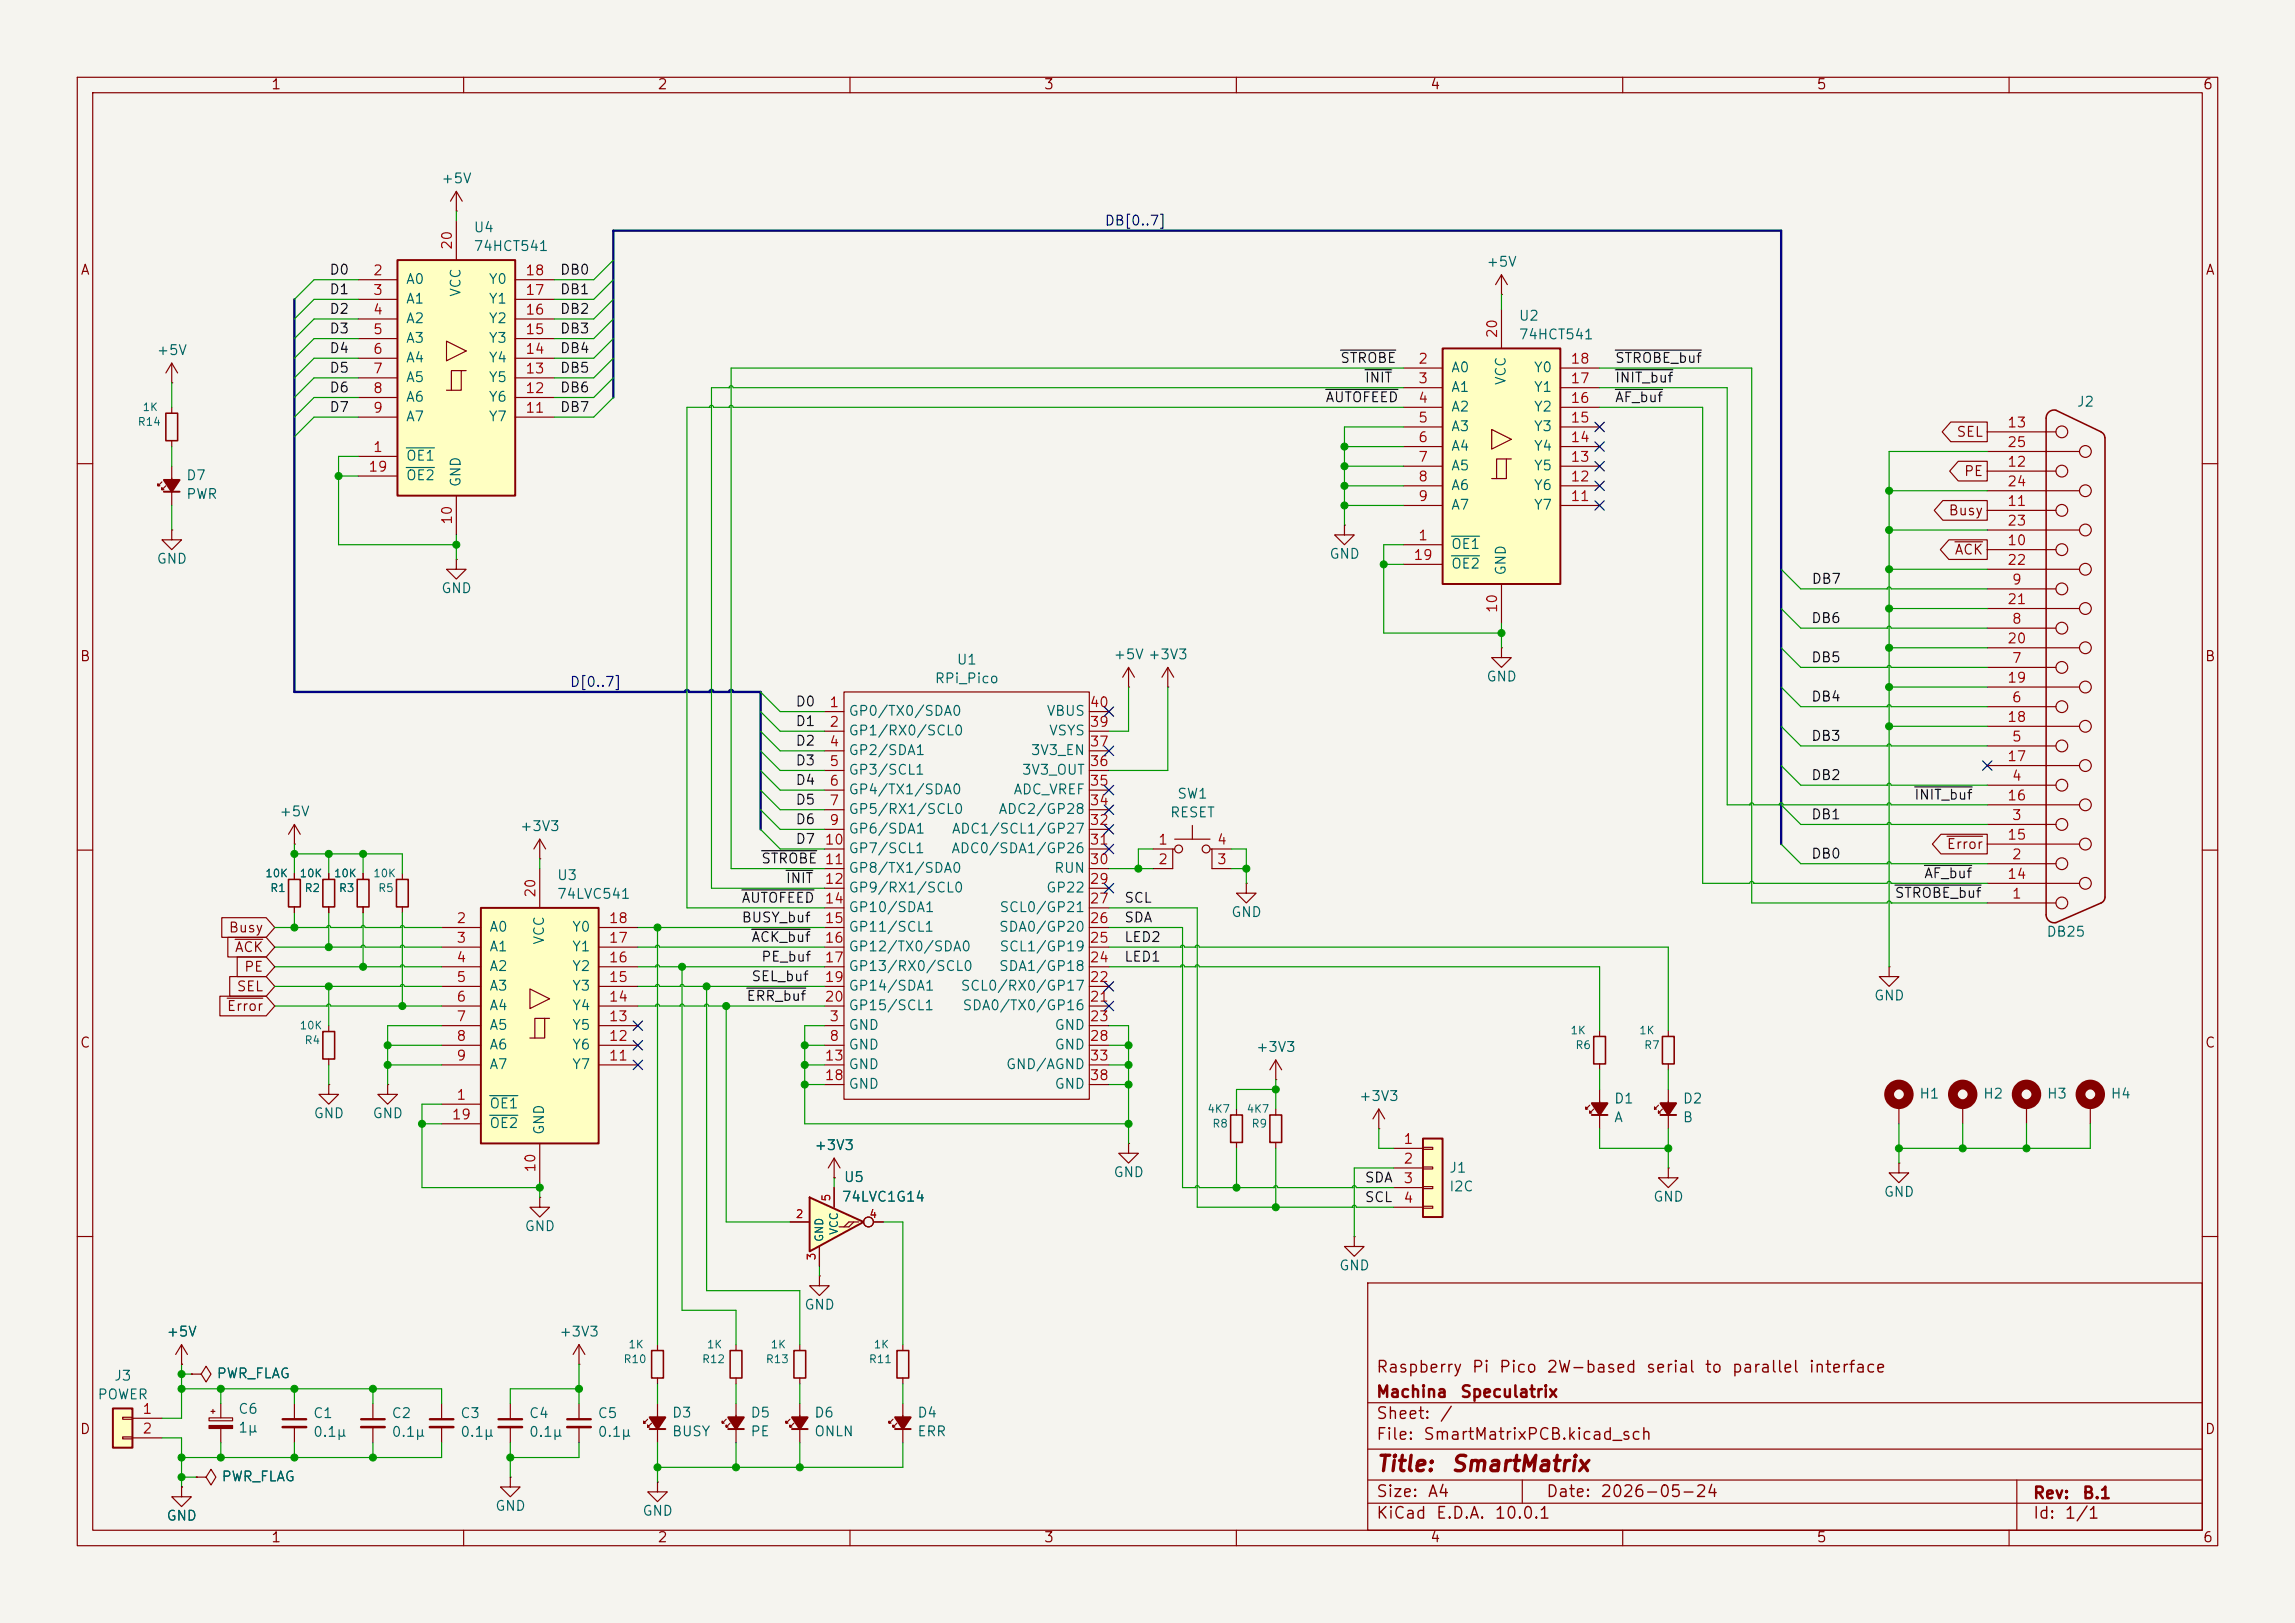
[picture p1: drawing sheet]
<svg xmlns="http://www.w3.org/2000/svg" width="297mm" height="210mm" viewBox="0 0 297 210" stroke-linecap="round" stroke-linejoin="round" font-family="sans-serif">
<defs><g id="words">
<g font-size="2" fill="#840000">
<text x="178" y="190.9">Title:</text>
<text x="187.7" y="190.9">SmartMatrix</text>
</g>
<g font-size="1.5" fill="#840000">
<text x="178" y="178">Raspberry</text>
<text x="190.4" y="178">Pi</text>
<text x="193.9" y="178">Pico</text>
<text x="200" y="178">2W-based</text>
<text x="212.9" y="178">serial</text>
<text x="220.5" y="178">to</text>
<text x="224" y="178">parallel</text>
<text x="234" y="178">interface</text>
<text x="178" y="184">Sheet:</text>
<text x="178" y="181.2">Machina</text>
<text x="186.2" y="184">/</text>
<text x="188.9" y="181.2">Speculatrix</text>
<text x="178" y="186.7">File:</text>
<text x="184.1" y="186.7">SmartMatrixPCB.kicad_sch</text>
<text x="178" y="196.9">KiCad</text>
<text x="178" y="194.1">Size:</text>
<text x="184.7" y="194.1">A4</text>
<text x="185.7" y="196.9">E.D.A.</text>
<text x="193.3" y="196.9">10.0.1</text>
<text x="200" y="194.1">Date:</text>
<text x="207" y="194.1">2026-05-24</text>
<text x="263" y="194.3">Rev:</text>
<text x="263" y="196.9">Id:</text>
<text x="267.1" y="196.9">1/1</text>
<text x="269.4" y="194.3">B.1</text>
</g>
<g font-size="1.3" fill="#840000">
<text x="35" y="11.9">1</text>
<text x="85" y="11.9">2</text>
<text x="135" y="11.9">3</text>
<text x="185" y="11.9">4</text>
<text x="235" y="11.9">5</text>
<text x="285" y="11.9">6</text>
<text x="10.3" y="35.9">A</text>
<text x="285.3" y="35.9">A</text>
<text x="253.1" y="56.8">SEL</text>
<text x="254.1" y="61.9">PE</text>
<text x="252.1" y="67">Busy</text>
<text x="252.9" y="72.1">ACK</text>
<text x="10.3" y="85.9">B</text>
<text x="285.3" y="85.9">B</text>
<text x="251.8" y="110.2">Error</text>
<text x="29.5" y="121">Busy</text>
<text x="30.3" y="123.5">ACK</text>
<text x="29.3" y="131.1">Error</text>
<text x="30.5" y="128.6">SEL</text>
<text x="31.5" y="126">PE</text>
<text x="10.3" y="135.9">C</text>
<text x="285.3" y="135.9">C</text>
<text x="10.3" y="185.9">D</text>
<text x="285.3" y="185.9">D</text>
<text x="35" y="199.9">1</text>
<text x="85" y="199.9">2</text>
<text x="135" y="199.9">3</text>
<text x="185" y="199.9">4</text>
<text x="235" y="199.9">5</text>
<text x="285" y="199.9">6</text>
</g>
<g font-size="1.3" fill="#006464">
<text x="57" y="24">+5V</text>
<text x="61.2" y="30.4">U4</text>
<text x="61.2" y="32.8">74HCT541</text>
<text x="192.3" y="34.8">+5V</text>
<text x="52.5" y="37.1">A0</text>
<text x="52.5" y="39.6">A1</text>
<text x="59.9" y="38.5" transform="rotate(-90 59.9 38.5)">VCC</text>
<text x="63.2" y="39.6">Y1</text>
<text x="63.2" y="37.1">Y0</text>
<text x="196.5" y="41.8">U2</text>
<text x="20.2" y="46.3">+5V</text>
<text x="52.5" y="42.1">A2</text>
<text x="52.5" y="44.7">A3</text>
<text x="52.5" y="47.2">A4</text>
<text x="63.2" y="47.2">Y4</text>
<text x="63.2" y="44.7">Y3</text>
<text x="63.2" y="42.1">Y2</text>
<text x="196.5" y="44.2">74HCT541</text>
<text x="52.5" y="49.8">A5</text>
<text x="52.5" y="52.3">A6</text>
<text x="63.2" y="52.3">Y6</text>
<text x="63.2" y="49.8">Y5</text>
<text x="187.7" y="48.5">A0</text>
<text x="187.7" y="51">A1</text>
<text x="187.7" y="53.6">A2</text>
<text x="195.2" y="49.9" transform="rotate(-90 195.2 49.9)">VCC</text>
<text x="198.4" y="53.6">Y2</text>
<text x="198.4" y="51">Y1</text>
<text x="198.4" y="48.5">Y0</text>
<text x="268.7" y="52.9">J2</text>
<text x="52.5" y="59.9">OE1</text>
<text x="52.5" y="54.8">A7</text>
<text x="63.2" y="54.8">Y7</text>
<text x="187.7" y="56.1">A3</text>
<text x="187.7" y="58.6">A4</text>
<text x="198.4" y="58.6">Y4</text>
<text x="198.4" y="56.1">Y3</text>
<text x="24" y="62.5">D7</text>
<text x="24" y="64.9">PWR</text>
<text x="52.5" y="62.5">OE2</text>
<text x="59.9" y="63.1" transform="rotate(-90 59.9 63.1)">GND</text>
<text x="187.7" y="61.2">A5</text>
<text x="187.7" y="63.7">A6</text>
<text x="198.4" y="63.7">Y6</text>
<text x="198.4" y="61.2">Y5</text>
<text x="187.7" y="71.3">OE1</text>
<text x="187.7" y="66.3">A7</text>
<text x="198.4" y="66.3">Y7</text>
<text x="20.2" y="73.3">GND</text>
<text x="57" y="77.1">GND</text>
<text x="172" y="72.6">GND</text>
<text x="187.7" y="73.9">OE2</text>
<text x="195.2" y="74.5" transform="rotate(-90 195.2 74.5)">GND</text>
<text x="120.9" y="88.7">RPi_Pico</text>
<text x="123.7" y="86.3">U1</text>
<text x="144" y="85.6">+5V +3V3</text>
<text x="192.3" y="88.5">GND</text>
<text x="109.7" y="92.9">GP0/TX0/SDA0</text>
<text x="109.7" y="95.5">GP1/RX0/SCL0</text>
<text x="135.4" y="92.9">VBUS</text>
<text x="135.7" y="95.5">VSYS</text>
<text x="109.7" y="98">GP2/SDA1</text>
<text x="109.7" y="100.6">GP3/SCL1</text>
<text x="132.2" y="100.6">3V3_OUT</text>
<text x="133.3" y="98">3V3_EN</text>
<text x="36.1" y="106">+5V</text>
<text x="67.2" y="107.9">+3V3</text>
<text x="109.7" y="103.1">GP4/TX1/SDA0</text>
<text x="109.7" y="105.6">GP5/RX1/SCL0</text>
<text x="129.1" y="105.6">ADC2/GP28</text>
<text x="131.1" y="103.1">ADC_VREF</text>
<text x="151.3" y="106.1">RESET</text>
<text x="152.3" y="103.7">SW1</text>
<text x="109.7" y="108.2">GP6/SDA1</text>
<text x="109.7" y="110.7">GP7/SCL1</text>
<text x="109.7" y="113.3">GP8/TX1/SDA0</text>
<text x="123" y="110.7">ADC0/SDA1/GP26</text>
<text x="123.1" y="108.2">ADC1/SCL1/GP27</text>
<text x="136.3" y="113.3">RUN</text>
<text x="72" y="114.2">U3</text>
<text x="72" y="116.6">74LVC541</text>
<text x="109.7" y="115.8">GP9/RX1/SCL0</text>
<text x="109.7" y="118.3">GP10/SDA1</text>
<text x="129.3" y="118.3">SCL0/GP21</text>
<text x="135.3" y="115.8">GP22</text>
<text x="159.3" y="119">GND</text>
<text x="63.2" y="120.9">A0</text>
<text x="63.2" y="123.4">A1</text>
<text x="63.2" y="126">A2</text>
<text x="70.7" y="122.3" transform="rotate(-90 70.7 122.3)">VCC</text>
<text x="74" y="126">Y2</text>
<text x="74" y="123.4">Y1</text>
<text x="74" y="120.9">Y0</text>
<text x="109.7" y="120.9">GP11/SCL1</text>
<text x="109.7" y="123.4">GP12/TX0/SDA0</text>
<text x="109.7" y="126">GP13/RX0/SCL0</text>
<text x="129.2" y="126">SDA1/GP18</text>
<text x="129.2" y="120.9">SDA0/GP20</text>
<text x="129.3" y="123.4">SCL1/GP19</text>
<text x="264.8" y="121.5">DB25</text>
<text x="63.2" y="128.5">A3</text>
<text x="63.2" y="131">A4</text>
<text x="74" y="131">Y4</text>
<text x="74" y="128.5">Y3</text>
<text x="109.7" y="128.5">GP14/SDA1</text>
<text x="109.7" y="131">GP15/SCL1</text>
<text x="124.2" y="128.5">SCL0/RX0/GP17</text>
<text x="124.5" y="131">SDA0/TX0/GP16</text>
<text x="242.4" y="129.8">GND</text>
<text x="63.2" y="133.6">A5</text>
<text x="63.2" y="136.1">A6</text>
<text x="74" y="136.1">Y6</text>
<text x="74" y="133.6">Y5</text>
<text x="109.7" y="133.6">GND</text>
<text x="109.7" y="136.1">GND</text>
<text x="136.4" y="133.6">GND</text>
<text x="136.4" y="136.1">GND</text>
<text x="162.5" y="136.4">+3V3</text>
<text x="63.2" y="143.7">OE1</text>
<text x="63.2" y="138.7">A7</text>
<text x="74" y="138.7">Y7</text>
<text x="109.7" y="138.7">GND</text>
<text x="109.7" y="141.2">GND</text>
<text x="130.1" y="138.7">GND/AGND</text>
<text x="136.4" y="141.2">GND</text>
<text x="175.8" y="142.8">+3V3</text>
<text x="208.8" y="143.1">D1</text>
<text x="217.7" y="143.1">D2</text>
<text x="248.3" y="142.5">H1</text>
<text x="256.5" y="142.5">H2</text>
<text x="264.8" y="142.5">H3</text>
<text x="273.1" y="142.5">H4</text>
<text x="40.5" y="145">GND</text>
<text x="48.1" y="145">GND</text>
<text x="63.2" y="146.3">OE2</text>
<text x="70.7" y="146.9" transform="rotate(-90 70.7 146.9)">GND</text>
<text x="105.3" y="149.1">+3V3</text>
<text x="208.8" y="145.5">A</text>
<text x="217.7" y="145.5">B</text>
<text x="108.8" y="155.8">74LVC1G14</text>
<text x="109.1" y="153.3">U5</text>
<text x="144" y="152.6">GND</text>
<text x="187.5" y="152.1">J1</text>
<text x="187.5" y="154.5">I2C</text>
<text x="213.9" y="155.8">GND</text>
<text x="243.7" y="155.2">GND</text>
<text x="67.8" y="159.6">GND</text>
<text x="173.2" y="164.7">GND</text>
<text x="21.5" y="173.3">+5V</text>
<text x="72.3" y="173.3">+3V3</text>
<text x="104" y="169.8">GND</text>
<text x="14.7" y="179">J3</text>
<text x="27.9" y="178.7">PWR_FLAG</text>
<text x="12.5" y="181.4">POWER</text>
<text x="30.7" y="183.3">C6</text>
<text x="30.7" y="185.7">1µ</text>
<text x="40.4" y="183.8">C1</text>
<text x="50.6" y="183.8">C2</text>
<text x="59.5" y="183.8">C3</text>
<text x="68.4" y="183.8">C4</text>
<text x="77.3" y="183.8">C5</text>
<text x="86.9" y="183.7">D3</text>
<text x="97" y="183.7">D5</text>
<text x="105.3" y="183.7">D6</text>
<text x="118.6" y="183.7">D4</text>
<text x="28.6" y="192">PWR_FLAG</text>
<text x="40.4" y="186.2">0.1µ</text>
<text x="50.6" y="186.2">0.1µ</text>
<text x="59.5" y="186.2">0.1µ</text>
<text x="68.4" y="186.2">0.1µ</text>
<text x="77.3" y="186.2">0.1µ</text>
<text x="86.9" y="186.2">BUSY</text>
<text x="97" y="186.2">PE</text>
<text x="105.3" y="186.2">ONLN</text>
<text x="118.6" y="186.2">ERR</text>
<text x="21.5" y="197.1">GND</text>
<text x="64" y="195.8">GND</text>
<text x="83.1" y="196.4">GND</text>
</g>
<g font-size="1.3" fill="#000084">
<text x="142.9" y="29.5">DB[0..7]</text>
<text x="73.7" y="89.2">D[0..7]</text>
</g>
<g font-size="1.3" fill="#0f0f0f">
<text x="42.5" y="35.8">D0</text>
<text x="72.4" y="35.8">DB0</text>
<text x="42.5" y="40.9">D2</text>
<text x="42.5" y="38.4">D1</text>
<text x="72.4" y="38.4">DB1</text>
<text x="72.4" y="40.9">DB2</text>
<text x="42.5" y="43.5">D3</text>
<text x="42.5" y="46">D4</text>
<text x="72.4" y="46">DB4</text>
<text x="72.4" y="43.5">DB3</text>
<text x="173.4" y="47.3">STROBE</text>
<text x="208.9" y="47.3">STROBE_buf</text>
<text x="42.5" y="51.1">D6</text>
<text x="42.5" y="48.5">D5</text>
<text x="42.5" y="53.6">D7</text>
<text x="72.4" y="51.1">DB6</text>
<text x="72.4" y="53.6">DB7</text>
<text x="72.4" y="48.5">DB5</text>
<text x="171.4" y="52.4">AUTOFEED</text>
<text x="176.5" y="49.8">INIT</text>
<text x="208.9" y="49.8">INIT_buf</text>
<text x="208.9" y="52.4">AF_buf</text>
<text x="234.4" y="75.9">DB7</text>
<text x="234.3" y="80.9">DB6</text>
<text x="234.3" y="86">DB5</text>
<text x="102.9" y="91.7">D0</text>
<text x="102.9" y="94.3">D1</text>
<text x="234.3" y="91.1">DB4</text>
<text x="102.9" y="99.3">D3</text>
<text x="102.9" y="96.8">D2</text>
<text x="102.9" y="101.9">D4</text>
<text x="234.3" y="96.2">DB3</text>
<text x="234.3" y="101.3">DB2</text>
<text x="102.9" y="104.4">D5</text>
<text x="102.9" y="107">D6</text>
<text x="234.3" y="106.3">DB1</text>
<text x="247.6" y="103.8">INIT_buf</text>
<text x="98.4" y="112">STROBE 11</text>
<text x="102.9" y="109.5">D7</text>
<text x="234.3" y="111.4">DB0</text>
<text x="248.9" y="114">AF_buf</text>
<text x="95.9" y="117.1">AUTOFEED</text>
<text x="95.9" y="119.7">BUSY_buf</text>
<text x="101.6" y="114.6">INIT</text>
<text x="145.4" y="117.1">SCL</text>
<text x="145.4" y="119.7">SDA</text>
<text x="245.1" y="116.5">STROBE_buf</text>
<text x="97.2" y="122.2">ACK_buf</text>
<text x="98.4" y="124.7">PE_buf</text>
<text x="145.4" y="124.7">LED1</text>
<text x="145.4" y="122.2">LED2</text>
<text x="96.5" y="129.8">ERR_buf</text>
<text x="97.2" y="127.3">SEL_buf</text>
<text x="176.5" y="153.3">SDA</text>
<text x="176.5" y="155.9">SCL</text>
</g>
<g font-size="1.3" fill="#a90000">
<text x="48.2" y="35.9">2</text>
<text x="58.8" y="32.4" transform="rotate(-90 58.8 32.4)">20</text>
<text x="67.9" y="35.9">18</text>
<text x="48.2" y="38.5">3</text>
<text x="48.2" y="41">4</text>
<text x="67.9" y="41">16</text>
<text x="67.9" y="38.5">17</text>
<text x="48.2" y="43.6">5</text>
<text x="48.2" y="46.1">6</text>
<text x="67.9" y="46.1">14</text>
<text x="67.9" y="43.6">15</text>
<text x="183.4" y="47.4">2</text>
<text x="194.1" y="43.9" transform="rotate(-90 194.1 43.9)">20</text>
<text x="203.2" y="47.4">18</text>
<text x="48.2" y="48.6">7</text>
<text x="48.2" y="51.2">8</text>
<text x="48.2" y="53.7">9</text>
<text x="67.9" y="53.7">11</text>
<text x="67.9" y="51.2">12</text>
<text x="67.9" y="48.6">13</text>
<text x="183.4" y="49.9">3</text>
<text x="183.4" y="52.5">4</text>
<text x="203.2" y="52.5">16</text>
<text x="203.2" y="49.9">17</text>
<text x="48.2" y="58.8">1</text>
<text x="183.4" y="55">5</text>
<text x="183.4" y="57.5">6</text>
<text x="203.2" y="57.5">14</text>
<text x="203.2" y="55">15</text>
<text x="259.7" y="55.6">13</text>
<text x="259.7" y="58.2">25</text>
<text x="47.6" y="61.3">19</text>
<text x="183.4" y="60.1">7</text>
<text x="183.4" y="62.6">8</text>
<text x="183.4" y="65.2">9</text>
<text x="203.2" y="65.2">11</text>
<text x="203.2" y="62.6">12</text>
<text x="203.2" y="60.1">13</text>
<text x="259.7" y="65.8">11</text>
<text x="259.7" y="60.7">12</text>
<text x="259.7" y="63.2">24</text>
<text x="58.8" y="68" transform="rotate(-90 58.8 68)">10</text>
<text x="183.4" y="70.2">1</text>
<text x="259.7" y="70.9">10</text>
<text x="259.7" y="68.3">23</text>
<text x="182.8" y="72.8">19</text>
<text x="259.7" y="73.4">22</text>
<text x="260.3" y="75.9">9</text>
<text x="194.1" y="79.4" transform="rotate(-90 194.1 79.4)">10</text>
<text x="259.7" y="83.6">20</text>
<text x="259.7" y="78.5">21</text>
<text x="260.3" y="81">8</text>
<text x="259.7" y="88.6">19</text>
<text x="260.3" y="86.1">7</text>
<text x="107.2" y="91.8">1</text>
<text x="107.2" y="94.4">2</text>
<text x="140.9" y="94.4">39</text>
<text x="140.9" y="91.8">40</text>
<text x="259.7" y="93.7">18</text>
<text x="260.3" y="91.2">6</text>
<text x="107.2" y="96.9">4</text>
<text x="107.2" y="99.4">5</text>
<text x="107.2" y="102">6</text>
<text x="140.9" y="102">35</text>
<text x="140.9" y="99.4">36</text>
<text x="140.9" y="96.9">37</text>
<text x="259.7" y="98.8">17</text>
<text x="260.3" y="101.3">4</text>
<text x="260.3" y="96.3">5</text>
<text x="107.2" y="104.5">7</text>
<text x="107.2" y="107.1">9</text>
<text x="140.9" y="107.1">32</text>
<text x="140.9" y="104.5">34</text>
<text x="259.7" y="103.9">16</text>
<text x="260.3" y="106.4">3</text>
<text x="106.6" y="109.6">10</text>
<text x="140.9" y="112.1">30</text>
<text x="140.9" y="109.6">31</text>
<text x="149.8" y="109.6">1</text>
<text x="149.8" y="112.1">2</text>
<text x="157.4" y="112.1">3</text>
<text x="157.4" y="109.6">4</text>
<text x="259.7" y="109">15</text>
<text x="260.3" y="111.5">2</text>
<text x="59" y="119.8">2</text>
<text x="69.6" y="116.2" transform="rotate(-90 69.6 116.2)">20</text>
<text x="78.7" y="119.8">18</text>
<text x="106.6" y="114.7">12</text>
<text x="106.6" y="117.2">14</text>
<text x="106.6" y="119.8">15</text>
<text x="140.9" y="119.8">26</text>
<text x="140.9" y="117.2">27</text>
<text x="140.9" y="114.7">29</text>
<text x="259.7" y="114">14</text>
<text x="260.3" y="116.6">1</text>
<text x="59" y="122.3">3</text>
<text x="59" y="124.8">4</text>
<text x="78.7" y="124.8">16</text>
<text x="78.7" y="122.3">17</text>
<text x="106.6" y="122.3">16</text>
<text x="106.6" y="124.8">17</text>
<text x="140.9" y="124.8">24</text>
<text x="140.9" y="122.3">25</text>
<text x="59" y="127.4">5</text>
<text x="59" y="129.9">6</text>
<text x="78.7" y="129.9">14</text>
<text x="78.7" y="127.4">15</text>
<text x="106.6" y="127.4">19</text>
<text x="106.6" y="129.9">20</text>
<text x="140.9" y="129.9">21</text>
<text x="140.9" y="127.4">22</text>
<text x="59" y="132.5">7</text>
<text x="59" y="135">8</text>
<text x="59" y="137.5">9</text>
<text x="78.7" y="137.5">11</text>
<text x="78.7" y="135">12</text>
<text x="78.7" y="132.5">13</text>
<text x="106.6" y="137.5">13</text>
<text x="107.2" y="132.5">3</text>
<text x="107.2" y="135">8</text>
<text x="140.9" y="132.5">23</text>
<text x="140.9" y="135">28</text>
<text x="140.9" y="137.5">33</text>
<text x="59" y="142.6">1</text>
<text x="106.6" y="140.1">18</text>
<text x="140.9" y="140.1">38</text>
<text x="58.4" y="145.2">19</text>
<text x="181.5" y="148.3">1</text>
<text x="69.6" y="151.8" transform="rotate(-90 69.6 151.8)">10</text>
<text x="181.5" y="150.9">2</text>
<text x="181.5" y="153.4">3</text>
<text x="181.5" y="156">4</text>
<text x="18.3" y="183.3">1</text>
<text x="18.3" y="185.8">2</text>
</g>
<g font-size="1" fill="#006464">
<text x="18.4" y="53.4">1K</text>
<text x="17.7" y="55.3">R14</text>
<text x="34.2" y="113.8">10K</text>
<text x="38.7" y="113.8">10K</text>
<text x="43.1" y="113.8">10K</text>
<text x="48.2" y="113.8">10K</text>
<text x="34.9" y="115.7">R1</text>
<text x="39.3" y="115.7">R2</text>
<text x="43.8" y="115.7">R3</text>
<text x="48.9" y="115.7">R5</text>
<text x="38.7" y="133.4">10K</text>
<text x="39.3" y="135.4">R4</text>
<text x="203.2" y="134.1">1K</text>
<text x="203.8" y="136">R6</text>
<text x="212" y="134.1">1K</text>
<text x="212.7" y="136">R7</text>
<text x="156.2" y="144.2">4K7</text>
<text x="156.8" y="146.2">R8</text>
<text x="161.2" y="144.2">4K7</text>
<text x="161.9" y="146.2">R9</text>
<text x="106.8" y="160.8" transform="rotate(-90 106.8 160.8)">GND</text>
<text x="108.7" y="159.9" transform="rotate(-90 108.7 159.9)">VCC</text>
<text x="80.6" y="176.6">R10</text>
<text x="81.2" y="174.7">1K</text>
<text x="90.8" y="176.6">R12</text>
<text x="91.4" y="174.7">1K</text>
<text x="99" y="176.6">R13</text>
<text x="99.7" y="174.7">1K</text>
<text x="112.4" y="176.6">R11</text>
<text x="113" y="174.7">1K</text>
</g>
<g font-size="1" fill="#a90000">
<text x="107.7" y="155.6" transform="rotate(-90 107.7 155.6)">5</text>
<text x="102.9" y="157.9">2</text>
<text x="112.4" y="157.9">4</text>
<text x="105.8" y="163.2" transform="rotate(-90 105.8 163.2)">3</text>
</g>
</g></defs>
<path d="M0 0h297v210h-297z" fill="#f5f4ef" stroke="#f5f4ef" stroke-width=".13"/>
<g fill="none" stroke="#840000" stroke-width=".15">
<path d="M10 10h277v190h-277zM12 12h273v186h-273zM60 10v2M110 10v2M160 10v2M210 10v2M260 10v2M10 60h2M285 60h2M10 110h2M69.8 111.1h.1M69.8 108.6l-.7 1.3"/>
<path d="M69.8 108.6l.8 1.3M69.8 108.6v2.5M285 110h2M214.6 143l-.5 .5v-.2v.2h.3M215.1 143.5l-.5 .5v-.2v.2h.3M215.9 141v5.1M245.7 150.5v1.3h1.3l-1.3 1.2-1.2-1.2h1.2M245.7 150.5h.1M10 160h2M74.9 176.5h.1M74.9 174l-.7 1.3M74.9 174l.8 1.3"/>
<path d="M74.9 174v2.5M85.1 174v.8M85.1 178.3v.8M177 166h108v32h-108zM285 160h2M23.5 192.4v1.3h1.3l-1.3 1.2-1.3-1.2h1.3M23.5 192.4h.1M25.4 191.1h1.3l.6-1 .6 1-.6 1.1-.6-1.1M25.4 191.1h.1M38.1 181.6v2M38.1 184.7v2M48.3 181.6v2"/>
<path d="M48.3 184.7v2M57.1 181.6v2M57.1 184.7v2M60 198v2M66 191.1v1.3h1.3l-1.3 1.3-1.2-1.3h1.2M66 191.1h.1M74.9 181.6v2M74.9 184.7v2M83.8 183.6l-.5 .6v-.3v.3h.3M84.3 184.2l-.5 .5v-.3v.3h.3M85.1 191.8v1.2h1.3l-1.3 1.3-1.3-1.3h1.3M85.1 191.8h.1"/>
<path d="M85.1 181.6v5.1M110 198v2M160 198v2M177 194.5h108M177 191.5h108M177 187.5h108M177 181.5h108M197 191.5v3M210 198v2M260 198v2M261 191.5v6.5"/>
</g>
<path d="M214.9 144.3h2M84.1 184.9h2" fill="none" stroke="#840000" stroke-width=".25"/>
<g fill="#840000" stroke="#840000" stroke-width=".25">
<path d="M214.9 142.7h2l-1 1.6z"/>
<path d="M84.1 183.4h2l-1 1.5z"/>
</g>
<path d="M36.6 183.6h3M46.7 183.6h3.1M55.6 183.6h3.1M73.4 183.6h3.1" fill="none" stroke="#840000" stroke-width=".3"/>
<path d="M36.6 184.7h3M46.7 184.7h3.1M55.6 184.7h3.1M73.4 184.7h3.1" fill="none" stroke="#840000" stroke-width=".33"/>
<path d="M84.3 174.8h1.6v3.5h-1.6z" fill="none" stroke="#840000" stroke-width=".2"/>
<path d="M14.6 182.2h2.5v5.1h-2.5z" fill="#ffffc2"/>
<path d="M14.6 182.2h2.5v5.1h-2.5z" fill="none" stroke="#840000" stroke-width=".25"/>
<g fill="none" stroke="#840000" stroke-width=".15">
<path d="M174 67.9v1.3h1.3l-1.3 1.3-1.3-1.3h1.3M174 67.9h.1M106.7 92.1h2.5M106.7 94.6h2.5M106.7 97.2h2.5M106.7 99.7h2.5M109.2 89.5h31.8v52.7h-31.8zM141 92.1h2.5M141 94.6h2.5M141 97.2h2.5M141 99.7h2.5M146 88.9h.1"/>
<path d="M146 86.4l-.7 1.2M146 86.4l.8 1.2M146 86.4v2.5M151.1 88.9h.1M151.1 86.4l-.7 1.2M151.1 86.4l.8 1.2M151.1 86.4v2.5M106.7 102.2h2.5M106.7 104.8h2.5M106.7 107.3h2.5M106.7 109.9h2.5M106.7 112.4h2.5"/>
<path d="M106.7 114.9h2.5M106.7 117.5h2.5M141 102.2h2.5M141 104.8h2.5M141 107.3h2.5M141 109.9h2.5M141 112.4h2.5M141 114.9h2.5M141 117.5h2.5M106.7 132.7h2.5M106.7 135.3h2.5M106.7 137.8h2.5"/>
<path d="M106.7 120h2.5M106.7 122.6h2.5M106.7 125.1h2.5M106.7 127.6h2.5M106.7 130.2h2.5M141 132.7h2.5M141 135.3h2.5M141 137.8h2.5M141 120h2.5M141 122.6h2.5M141 125.1h2.5M141 127.6h2.5"/>
<path d="M141 130.2h2.5M215.9 133.4v.7M215.9 137.7v.7M244.5 125.1v1.3h1.2l-1.2 1.2-1.3-1.2h1.3M244.5 125.1h.1M106.7 140.3h2.5M141 140.3h2.5M146 148v1.2h1.3l-1.3 1.3-1.2-1.3h1.2M146 148h.1M215.9 151.1v1.3h1.3l-1.3 1.3-1.3-1.3h1.3M215.9 151.1h.1M245.7 142.9v2.5"/>
<path d="M254 142.9v2.5M262.3 142.9v2.5M270.5 142.9v2.5M23.5 176.5h.1M23.5 174l-.8 1.3M23.5 174l.8 1.3M23.5 174v2.5M24.8 177.8h1.2l.7-1 .6 1-.6 1-.7-1M24.8 177.8h.1M15.9 183.4h1.2v.2h-1.2zM15.9 185.9h1.2v.3h-1.2zM17.1 183.5h3.9"/>
<path d="M17.1 186.1h3.9M27.1 183.5h3v.3h-3zM27.3 182.6h.5M27.6 182.4v.5M28.6 181.6v1.9M28.6 184.8v1.9"/>
</g>
<path d="M27.1 184.5h3v.3h-3z" fill="#840000" stroke="#840000" stroke-width=".15"/>
<g fill="none" stroke="#840000" stroke-width="1.3">
<circle cx="245.7" cy="141.6" r="1.27"/>
<circle cx="254" cy="141.6" r="1.27"/>
<circle cx="262.3" cy="141.6" r="1.27"/>
<circle cx="270.5" cy="141.6" r="1.27"/>
</g>
<path d="M215.1 134.1h1.6v3.6h-1.6z" fill="none" stroke="#840000" stroke-width=".2"/>
<path d="M184.1 147.3h2.6v10.2h-2.6z" fill="#ffffc2"/>
<path d="M184.1 147.3h2.6v10.2h-2.6z" fill="none" stroke="#840000" stroke-width=".25"/>
<path d="M180.3 148.6h3.8M180.3 151.1h3.8M180.3 153.7h3.8M180.3 156.2h3.8M184.1 148.5h1.3v.2h-1.3zM184.1 151h1.3v.3h-1.3zM184.1 153.5h1.3v.3h-1.3zM184.1 156.1h1.3v.2h-1.3z" fill="none" stroke="#840000" stroke-width=".15"/>
<path d="M186.7 45.1h15.2v30.5h-15.2z" fill="#ffffc2"/>
<g fill="none" stroke="#840000" stroke-width=".15">
<path d="M194.3 38.1h.1M194.3 35.6v2.5M194.3 35.6l-.8 1.2M194.3 35.6l.8 1.2M181.6 47.6h5.1M181.6 50.2h5.1M181.6 52.7h5.1M181.6 55.2h5.1M181.6 57.8h5.1M193 55.6l2.6 1.2-2.6 1.3zM194.3 40v5.1M194.9 59.4h-1.2v2.5"/>
<path d="M195.6 59.4h-.7v2.5h-1.9M201.9 47.6h5.1M201.9 50.2h5.1M201.9 52.7h5.1M201.9 55.2h5.1M201.9 57.8h5.1M59.1 72.4v1.3h1.2l-1.2 1.2-1.3-1.2h1.3M59.1 72.4h.1M181.6 70.5h5.1M181.6 60.3h5.1M181.6 62.9h5.1M181.6 65.4h5.1"/>
<path d="M181.6 73h5.1M194.3 75.6v5M201.9 60.3h5.1M201.9 62.9h5.1M201.9 65.4h5.1M194.3 83.8v1.3h1.3l-1.3 1.3-1.3-1.3h1.3M194.3 83.8h.1M38.1 113v.8M38.1 117.3v.8M42.5 113v.8M42.5 117.3v.8M47 113v.8"/>
<path d="M47 117.3v.8M52.1 113v.8M52.1 117.3v.8M42.5 132.7v.8M42.5 137v.8M42.5 140.3v1.3h1.3l-1.3 1.3-1.2-1.3h1.2M42.5 140.3h.1M50.2 140.3v1.3h1.2l-1.2 1.3-1.3-1.3h1.3M50.2 140.3h.1M106 165.1v1.3h1.3l-1.3 1.2-1.2-1.2h1.2M106 165.1h.1M116.8 174v.8"/>
<path d="M116.8 178.3v.8M94 183.6l-.5 .6v-.3v.3h.2M94.5 184.2l-.5 .5v-.3v.3h.2M95.2 181.6v5.1"/>
</g>
<path d="M186.7 45.1h15.2v30.5h-15.2zM94.2 184.9h2.1" fill="none" stroke="#840000" stroke-width=".25"/>
<path d="M187.8 69.4h3.7M187.8 71.9h3.7" fill="none" stroke="#006464" stroke-width=".15"/>
<path d="M37.3 113.8h1.6v3.5h-1.6zM41.8 113.8h1.5v3.5h-1.5zM46.2 113.8h1.6v3.5h-1.6zM51.3 113.8h1.5v3.5h-1.5zM41.8 133.5h1.5v3.5h-1.5zM116.1 174.8h1.5v3.5h-1.5z" fill="none" stroke="#840000" stroke-width=".2"/>
<path d="M94.2 183.4h2.1l-1.1 1.5z" fill="#840000" stroke="#840000" stroke-width=".25"/>
<path d="M104.8 154.9l7 3.2-7 3.8z" fill="#ffffc2"/>
<path d="M21.2 63.6h2M104.8 154.9l7 3.2-7 3.8zM206 144.3h2M102.5 184.9h2M115.8 184.9h2.1" fill="none" stroke="#840000" stroke-width=".25"/>
<g fill="none" stroke="#840000" stroke-width=".15">
<path d="M22.2 49.5h.1M22.2 47v2.5M22.2 52.7v.8M22.2 57v.8M22.2 47l-.7 1.3M22.2 47l.8 1.3M21 62.4l-.6 .5v-.3v.3h.3M21.5 62.9l-.5 .5v-.3v.3h.2M22.2 68.6v1.3h1.3l-1.3 1.2-1.2-1.2h1.2M22.2 68.6h.1M22.2 60.3v5.1M165.1 139.7h.1"/>
<path d="M165.1 137.2v2.5M165.1 137.2l-.8 1.2M165.1 137.2l.8 1.2M207 133.4v.7M207 137.7v.7M102.2 158.1h2.6M107.9 152.4h.1M107.9 149.9v2.5M107.9 153.7v2.5M107.9 149.9l-.7 1.2M107.9 149.9l.8 1.2M110.5 158.1l-.6 .7h-1.3"/>
<path d="M111.1 158.1h-1.2l-.7 .7M113 158.1h1.3M160 143.5v.8M160 147.8v.8M165.1 143.5v.8M165.1 147.8v.8M178.4 146.1h.1M178.4 143.5l-.7 1.3M178.4 143.5l.8 1.3M178.4 143.5v2.6M205.7 143l-.5 .5v-.2v.2h.3M206.2 143.5l-.5 .5v-.2v.2h.3"/>
<path d="M207 141v5.1M95.2 174v.8M95.2 178.3v.8M103.5 174v.8M103.5 178.3v.8M106 161.3v2.5M175.3 160v1.3h1.2l-1.2 1.3-1.3-1.3h1.3M175.3 160h.1M102.2 183.6l-.5 .6v-.3v.3h.3M102.7 184.2l-.5 .5v-.3v.3h.3M103.5 181.6v5.1M115.6 183.6l-.5 .6v-.3v.3h.2"/>
<path d="M116.1 184.2l-.5 .5v-.3v.3h.2M116.8 181.6v5.1"/>
<circle cx="112.4" cy="158.1" r=".63"/>
</g>
<path d="M21.5 53.5h1.5v3.5h-1.5zM206.2 134.1h1.6v3.6h-1.6zM159.3 144.3h1.5v3.5h-1.5zM164.3 144.3h1.6v3.5h-1.6zM94.5 174.8h1.5v3.5h-1.5zM102.7 174.8h1.6v3.5h-1.6z" fill="none" stroke="#840000" stroke-width=".2"/>
<g fill="#840000" stroke="#840000" stroke-width=".25">
<path d="M115.8 183.4h2.1l-1.1 1.5z"/>
<path d="M102.5 183.4h2l-1 1.5z"/>
<path d="M21.2 62.1h2l-1 1.5z"/>
<path d="M206 142.7h2l-1 1.6z"/>
</g>
<path d="M62.2 117.5h15.3v30.5h-15.3z" fill="#ffffc2"/>
<g fill="none" stroke="#840000" stroke-width=".15">
<path d="M59.1 27.3h.1M59.1 24.8l-.8 1.2M59.1 24.8l.7 1.2M59.1 24.8v2.5M69.8 112.4v5.1M149.2 109.9h2.6M152 109.9h-.2v2.5h-2.6M152 108.6h4.6M154.3 106.8v1.8M156.6 109.9h.2v2.5h2.6M156.8 109.9h2.6M161.3 114.3v1.3h1.3l-1.3 1.2-1.3-1.2h1.3"/>
<path d="M161.3 114.3h.1M57.1 120h5.1M57.1 122.6h5.1M57.1 125.1h5.1M57.1 127.6h5.1M57.1 130.2h5.1M57.1 132.7h5.1M57.1 135.3h5.1M57.1 137.8h5.1M68.6 128l2.5 1.2-2.5 1.3zM70.5 131.8h-1.3v2.5M71.1 131.8h-.6v2.5h-1.9"/>
<path d="M77.5 120h5M77.5 122.6h5M77.5 125.1h5M77.5 127.6h5M77.5 130.2h5M77.5 132.7h5M77.5 135.3h5M77.5 137.8h5M57.1 142.9h5.1M57.1 145.4h5.1M69.8 154.9v1.3h1.3l-1.3 1.3-1.2-1.3h1.2M69.8 154.9h.1"/>
<path d="M69.8 148v5M66 181.6v2M66 184.7v2"/>
<circle cx="152.5" cy="109.9" r=".51"/>
<circle cx="156.1" cy="109.9" r=".51"/>
</g>
<path d="M62.2 117.5h15.3v30.5h-15.3z" fill="none" stroke="#840000" stroke-width=".25"/>
<path d="M63.4 141.8h3.6M63.4 144.3h3.6" fill="none" stroke="#006464" stroke-width=".15"/>
<path d="M64.5 183.6h3.1" fill="none" stroke="#840000" stroke-width=".3"/>
<path d="M64.5 184.7h3.1" fill="none" stroke="#840000" stroke-width=".33"/>
<path d="M51.4 33.7h15.3v30.4h-15.3z" fill="#ffffc2"/>
<g fill="none" stroke="#840000" stroke-width=".15">
<path d="M46.4 36.2h5M46.4 38.7h5M59.1 28.6v5.1M66.7 36.2h5.1M66.7 38.7h5.1M46.4 59.1h5M46.4 41.3h5M46.4 43.8h5M46.4 46.4h5M46.4 48.9h5M46.4 51.4h5M46.4 54h5"/>
<path d="M57.8 44.1l2.5 1.3-2.5 1.3zM59.7 48h-1.3v2.5M60.3 48h-.6v2.5h-1.9M66.7 41.3h5.1M66.7 43.8h5.1M66.7 46.4h5.1M66.7 48.9h5.1M66.7 51.4h5.1M66.7 54h5.1M252.5 54.6h4.7v2.6h-4.7l-1.2-1.3zM253.4 59.7h3.8v2.5h-3.8l-1.1-1.2zM257.2 55.9h8.9"/>
<path d="M257.2 58.4h11.9M46.4 61.6h5M59.1 64.1v5.1M251.4 64.8h5.8v2.5h-5.8l-1.1-1.3zM252.2 69.8h5v2.6h-5l-1.1-1.3zM253 70.1h3.6M257.2 61h8.9M257.2 63.5h11.9M257.2 66h8.9M257.2 68.6h11.9M257.2 71.1h8.9M257.2 73.7h11.9"/>
<path d="M257.2 76.2h8.9M257.2 78.7h11.9M257.2 81.3h8.9M257.2 83.8h11.9M257.2 86.4h8.9M257.2 88.9h11.9M257.2 91.4h8.9M257.2 94h11.9M257.2 96.5h8.9M257.2 99.1h11.9M28.7 118.7h5.7l1.2 1.3-1.2 1.3h-5.7zM38.1 109.2h.1"/>
<path d="M38.1 106.7l-.8 1.3M38.1 106.7l.8 1.3M38.1 106.7v2.5M251.2 107.9h6v2.6h-6l-1.1-1.3zM252 108.2h4.6M257.2 101.6h8.9M257.2 104.1h11.9M257.2 106.7h8.9M257.2 109.2h11.9M257.2 111.8h8.9M257.2 114.3h11.9M257.2 116.8h8.9"/>
<path d="M28.5 128.9h5.9l1.2 1.3-1.2 1.2h-5.9zM29.4 129.2h4.6M29.5 121.3h4.9l1.2 1.3-1.2 1.2h-4.9zM29.7 126.4h4.7l1.2 1.2-1.2 1.3h-4.7zM30.4 121.5h3.6M30.7 123.8h3.7l1.2 1.3-1.2 1.3h-3.7z"/>
<circle cx="266.8" cy="55.9" r=".76"/>
<circle cx="269.9" cy="58.4" r=".76"/>
<circle cx="266.8" cy="76.2" r=".76"/>
<circle cx="266.8" cy="66" r=".76"/>
<circle cx="266.8" cy="61" r=".76"/>
<circle cx="266.8" cy="71.1" r=".76"/>
<circle cx="269.9" cy="63.5" r=".76"/>
<circle cx="269.9" cy="73.7" r=".76"/>
<circle cx="269.9" cy="78.7" r=".76"/>
<circle cx="269.9" cy="68.6" r=".76"/>
<circle cx="266.8" cy="81.3" r=".76"/>
<circle cx="266.8" cy="91.4" r=".76"/>
<circle cx="266.8" cy="86.4" r=".76"/>
<circle cx="266.8" cy="96.5" r=".76"/>
<circle cx="269.9" cy="99.1" r=".76"/>
<circle cx="269.9" cy="94" r=".76"/>
<circle cx="269.9" cy="83.8" r=".76"/>
<circle cx="269.9" cy="88.9" r=".76"/>
<circle cx="266.8" cy="106.7" r=".76"/>
<circle cx="266.8" cy="111.8" r=".76"/>
<circle cx="266.8" cy="116.8" r=".76"/>
<circle cx="266.8" cy="101.6" r=".76"/>
<circle cx="269.9" cy="104.1" r=".76"/>
<circle cx="269.9" cy="114.3" r=".76"/>
<circle cx="269.9" cy="109.2" r=".76"/>
</g>
<path d="M51.4 33.7h15.3v30.4h-15.3z" fill="none" stroke="#840000" stroke-width=".25"/>
<path d="M52.6 58h3.6M52.6 60.5h3.6" fill="none" stroke="#006464" stroke-width=".15"/>
<path d="M271.9 55.9l-5.8-2.8a1.05 1.05 0 0 0-1.3 1v64.3M271.9 55.9l.3 .3 .2 .4M272.4 56.6v59.5l-.1 .5-.4 .2-5.8 2.6a1.06 1.06 0 0 1-1.3-1" fill="none" stroke="#840000" stroke-width=".2"/>
<g fill="none" stroke="#0f0f0f" stroke-width=".15">
<path d="M171.6 50.4h9.3M173.5 45.3h7.1M176.7 47.8h3.4M209 47.8h7.5M209 50.4h6.2M209 45.3h11.2M96 115.2h9.3M98.6 110.1h7.1M101.7 112.6h3.5M245.2 114.5h11.2M247.8 101.8h7.4M249 112h6.2"/>
<path d="M96.6 127.9h7.7M97.3 120.2h7.6"/>
</g>
<path d="M79.4 29.8h151.1M38.1 89.5h50.5" fill="none" stroke="#000084" stroke-width=".3"/>
<circle cx="88.6" cy="89.5" r=".15" fill="#000084"/>
<path d="M88.6 89.5l.1-.1 .2-.1 .2 .1 .1 .1h2.6" fill="none" stroke="#000084" stroke-width=".3"/>
<circle cx="91.8" cy="89.5" r=".15" fill="#000084"/>
<path d="M91.8 89.5l.1-.1 .2-.1 .2 .1v.1h2.1" fill="none" stroke="#000084" stroke-width=".3"/>
<circle cx="94.4" cy="89.5" r=".15" fill="#000084"/>
<path d="M38.1 38.7v50.8M79.4 29.8v21.6M230.5 29.8v79.4M94.4 89.5v-.1l.2-.1 .2 .1 .1 .1h3.5v17.8" fill="none" stroke="#000084" stroke-width=".3"/>
<g fill="none" stroke="#009600" stroke-width=".15">
<path d="M46.4 36.2h-5.8l-2.5 2.5M46.4 38.7h-5.8l-2.5 2.6M59.1 27.3v1.3M79.4 33.7l-2.6 2.5h-5M79.4 36.2l-2.6 2.5h-5M79.4 38.7l-2.6 2.6h-5M194.3 38.1v1.9M22.2 49.5v3.2M22.2 57.8v2.5M46.4 59.1h-2.6v11.4h15.3M46.4 43.8h-5.8l-2.5 2.6M46.4 46.4h-5.8l-2.5 2.5"/>
<path d="M46.4 48.9h-5.8l-2.5 2.5M46.4 51.4h-5.8l-2.5 2.6M46.4 54h-5.8l-2.5 2.5M46.4 41.3h-5.8l-2.5 2.5M79.4 41.3l-2.6 2.5h-5M79.4 43.8l-2.6 2.6h-5M79.4 46.4l-2.6 2.5h-5M79.4 48.9l-2.6 2.5h-5M79.4 51.4l-2.6 2.6h-5M91.8 52.7h.1M91.8 52.7h-2.9v64.8h17.8M91.8 52.7l.1-.2 .2-.1 .2 .1v.2h2.1"/>
<path d="M94.4 50.2h.1M94.4 52.7h.1M94.4 50.2h-2.3v64.7h14.6M94.4 50.2v-.2l.2-.1 .2 .1 .1 .2h86.7M94.4 52.7v-.2l.2-.1 .2 .1 .1 .2h86.7M174 57.8h7.6M181.6 47.6h-87v64.8h12.1M181.6 55.2h-7.6v12.7M207 47.6h19.7v69.2h17.5l.1-.1 .2-.1 .2 .1v.1M207 52.7h13.3v61.6h6.1l.1-.2 .2-.1 .2 .1 .1 .2M207 50.2h16.5v53.9h2.9M257.2 58.4h-12.7v66.7"/>
<path d="M22.2 65.4v3.2M43.8 61.6h2.6M59.1 69.2v3.2M174 65.4h7.6M174 60.3h7.6M174 62.9h7.6M179.1 73h2.5M181.6 70.5h-2.5v11.4h15.2M230.5 73.7l2.5 2.5h11.2M230.5 78.7l2.5 2.6h11.2M244.2 76.2h.1M244.2 76.2l.1-.2 .2-.1 .2 .1v.2h12.5"/>
<path d="M244.5 73.7h12.7M244.5 68.6h12.7M244.5 63.5h12.7M244.5 78.7h12.7M98.4 97.2l2.6 2.5h5.7M98.4 99.7l2.6 2.5h5.7M98.4 89.5l2.6 2.6h5.7M98.4 92.1l2.6 2.5h5.7M98.4 94.6l2.6 2.6h5.7M146 88.9v5.7h-2.5M151.1 88.9v10.8h-7.6M194.3 80.6v3.2"/>
<path d="M230.5 99.1l2.5 2.5h11.2M230.5 88.9l2.5 2.5h11.2M230.5 94l2.5 2.5h11.2M230.5 83.8l2.5 2.6h11.2M244.2 81.3h.1M244.2 91.4h.1M244.2 96.5h.1M244.2 86.4h.1M244.2 81.3l.1-.2 .2-.1 .2 .1v.2h12.5M244.2 91.4l.1-.1 .2-.1 .2 .1v.1h12.5M244.2 96.5l.1-.2h.2h.2v.2h12.5M244.2 86.4l.1-.2 .2-.1 .2 .1v.2h12.5"/>
<path d="M244.5 83.8h12.7M244.5 88.9h12.7M244.5 94h12.7M38.1 110.5h14v2.5M38.1 109.2v3.8M38.1 118.1v1.9M42.5 110.5v2.5M42.5 118.1v4.5M47 110.5v2.5M47 118.1v7M52.1 118.1v12.1M69.8 111.1v1.3"/>
<path d="M98.4 102.2l2.6 2.6h5.7M98.4 107.3l2.6 2.6h5.7M98.4 104.8l2.6 2.5h5.7M143.5 117.5h11.4v38.7h20.1M143.5 112.4h5.7M149.2 109.9h-1.9v2.5M159.4 109.9h1.9v4.4M159.4 112.4h1.9M226.4 104.1h.1M226.4 104.1l.1-.1 .2-.1 .2 .1 .1 .1h3.2M227 114.3h17.2l.1-.2 .2-.1 .2 .1v.2M227 114.3h.1"/>
<path d="M230.2 104.1h.1M230.2 104.1l.1-.1 .2-.1 .2 .1 .1 .1h13.4M230.5 109.2l2.5 2.6h11.2M230.5 104.1l2.5 2.6h11.2M244.2 101.6h.1M244.2 104.1h.1M244.2 111.8h.1M244.2 106.7h.1M244.2 101.6l.1-.2 .2-.1 .2 .1v.2h12.5M244.2 104.1l.1-.1 .2-.1 .2 .1v.1h12.5M244.2 111.8l.1-.2 .2-.1 .2 .1v.2h12.5M244.2 106.7l.1-.2 .2-.1 .2 .1v.2h12.5"/>
<path d="M244.7 116.8h.1M244.7 114.3h.1M244.7 116.8h12.5M244.7 114.3h12.5M35.6 122.6h11.1M35.6 127.6h16.2M35.6 130.2h6.7M35.6 125.1h16.2M35.6 120h6.7M42.3 130.2h.1M42.3 120h.1M42.3 130.2l.1-.2 .1-.1 .2 .1 .1 .2h14.3"/>
<path d="M42.3 120l.1-.2h.1h.2l.1 .2h3.9M42.5 127.6v5.1M42.5 137.8v2.5M46.7 122.6h.1M46.7 120h.1M46.7 122.6l.1-.2 .2-.1 .2 .1v.2h4.6M46.7 120l.1-.2h.2h.2v.2h4.6M50.2 135.3h6.9M50.2 137.8h6.9M51.8 122.6h.1M51.8 127.6h.1M51.8 125.1h.1"/>
<path d="M51.8 120h.1M51.8 122.6l.1-.2 .2-.1 .2 .1v.2h4.8M51.8 127.6l.1-.1 .2-.1 .2 .1v.1h4.8M51.8 125.1l.1-.2 .2-.1 .2 .1v.2h4.8M51.8 120l.1-.2h.2h.2v.2h4.8M57.1 132.7h-6.9v7.6M82.5 122.6h2.3M82.5 127.6h2.3M82.5 130.2h2.3M82.5 125.1h2.3M82.5 120h24.2M84.8 127.6h.1"/>
<path d="M84.8 130.2h.1M84.8 122.6h.1M84.8 125.1h.1M84.8 127.6l.1-.1 .2-.1 .2 .1v.1h2.7M84.8 130.2l.1-.2 .2-.1 .2 .1v.2h2.7M84.8 122.6l.1-.2 .2-.1 .2 .1v.2h21.4M84.8 125.1l.1-.2 .2-.1 .2 .1v.2h21.4M85.1 120v54M88 127.6h.1M88 130.2h.1M88 127.6l.1-.1 .2-.1 .1 .1 .1 .1h18.2M88 130.2l.1-.2 .2-.1 .1 .1 .1 .2h2.7"/>
<path d="M88.3 125.1v44.4h6.9v4.5M91.2 130.2h.1M91.2 130.2l.1-.2 .1-.1 .2 .1 .1 .2h15M91.4 127.6v39.4h12.1v7M94 130.2v27.9h8.2M104.1 135.3h2.6M104.1 137.8h2.6M106.7 132.7h-2.6v12.7h41.9M143.5 135.3h2.5M143.5 137.8h2.5M143.5 132.7h2.5v15.3M143.5 120h9.5v33.7h1.7"/>
<path d="M143.5 122.6h9.3M143.5 125.1h9.3M152.8 122.6h.1M152.8 125.1h.1M152.8 122.6l.1-.2 .1-.1 .2 .1 .1 .2h1.4M152.8 125.1l.1-.2 .1-.1 .2 .1 .1 .2h1.4M154.7 122.6h.1M154.7 125.1h.1M154.7 122.6l.1-.2 .1-.1 .2 .1 .1 .2h60.7v10.8M154.7 125.1l.1-.2 .1-.1 .2 .1 .1 .2h51.8v8.3M165.1 139.7v3.8M207 138.4v2.6"/>
<path d="M215.9 138.4v2.6M54.6 145.4h2.5M57.1 142.9h-2.5v10.8h15.2M69.8 153v1.9M104.1 140.3h2.6M107.9 152.4v1.3M114.3 158.1h2.5v15.9M143.5 140.3h2.5M154.7 153.7h.1M154.7 153.7l.1-.2 .1-.1 .2 .1 .1 .2h9.6M160 148.6v5.1M164.8 153.7h.1"/>
<path d="M164.8 153.7l.1-.2 .2-.1 .2 .1 .1 .2h9.6M165.1 148.6v7.6M165.1 141h-5.1v2.5M175 156.2h.1M175 153.7h.1M175 156.2l.1-.2h.2h.1l.1 .2h4.8M175 153.7l.1-.2 .2-.1 .1 .1 .1 .2h4.8M178.4 146.1v2.5h1.9M180.3 151.1h-5v8.9M207 146.1v2.5h8.9M215.9 146.1v5M245.7 145.4v5.1"/>
<path d="M254 145.4v3.2M262.3 145.4v3.2M270.5 145.4v3.2h-24.8M23.5 176.5v7h-2.5M23.5 179.7h33.6v1.9M23.5 177.8h1.3M28.6 179.7v1.9M38.1 179.7v1.9M48.3 179.7v1.9M74.9 176.5v5.1M74.9 179.7h-8.9v1.9M85.1 179.1v2.5"/>
<path d="M95.2 179.1v2.5M103.5 179.1v2.5M106 163.8v1.3M116.8 179.1v2.5M21 186.1h2.5v6.3M23.5 191.1h1.9M28.6 186.7v1.9M38.1 186.7v1.9M48.3 186.7v1.9M57.1 186.7v1.9h-33.6M66 186.7v4.4M74.9 186.7v1.9h-8.9"/>
<path d="M85.1 186.7v5.1M95.2 186.7v3.2M103.5 186.7v3.2M116.8 186.7v3.2h-31.7"/>
</g>
<g fill="none" stroke="#000084" stroke-width=".15">
<path d="M206.4 59.7l1.2 1.2M206.4 57.2l1.2 1.2M206.4 54.6l1.2 1.3M207.6 59.7l-1.2 1.2M207.6 57.2l-1.2 1.2M207.6 54.6l-1.2 1.3M206.4 62.3l1.2 1.2M206.4 64.8l1.2 1.2M207.6 62.3l-1.2 1.2M207.6 64.8l-1.2 1.2M142.9 96.5l1.2 1.3M142.9 91.5l1.2 1.2"/>
<path d="M144.1 96.5l-1.2 1.3M144.1 91.5l-1.2 1.2M256.6 98.5l1.2 1.2M257.8 98.5l-1.2 1.2M142.9 114.3l1.2 1.2M142.9 101.6l1.2 1.2M142.9 104.2l1.2 1.2M142.9 106.7l1.2 1.2M142.9 109.2l1.2 1.3M144.1 114.3l-1.2 1.2M144.1 101.6l-1.2 1.2M144.1 104.2l-1.2 1.2"/>
<path d="M144.1 106.7l-1.2 1.2M144.1 109.2l-1.2 1.3M81.9 137.2l1.3 1.2M81.9 134.6l1.3 1.3M81.9 132.1l1.3 1.2M83.2 137.2l-1.3 1.2M83.2 134.6l-1.3 1.3M83.2 132.1l-1.3 1.2M142.9 127l1.2 1.2M142.9 129.6l1.2 1.2M144.1 127l-1.2 1.2M144.1 129.6l-1.2 1.2"/>
</g>
<g fill="none" stroke="#840000" stroke-width=".15">
<path d="M38.1 113v.8M38.1 117.3v.8M42.5 113v.8M42.5 117.3v.8M47 113v.8M47 117.3v.8M102.2 158.1h2.6M107.9 152.4h.1M107.9 153.7v2.5M113 158.1h1.3M23.5 176.5h.1M24.8 177.8h.1"/>
<path d="M106 161.3v2.5M23.5 192.4h.1M25.4 191.1h.1"/>
<circle cx="112.4" cy="158.1" r=".63"/>
</g>
<g fill="#009600" stroke="#009600" stroke-width=".13">
<circle cx="147.3" cy="112.4" r=".46"/>
<circle cx="161.3" cy="112.4" r=".46"/>
<circle cx="244.5" cy="83.8" r=".46"/>
<circle cx="244.5" cy="78.7" r=".46"/>
<circle cx="244.5" cy="88.9" r=".46"/>
<circle cx="244.5" cy="94" r=".46"/>
<circle cx="174" cy="60.3" r=".46"/>
<circle cx="174" cy="62.9" r=".46"/>
<circle cx="174" cy="57.8" r=".46"/>
<circle cx="244.5" cy="68.6" r=".46"/>
<circle cx="244.5" cy="63.5" r=".46"/>
<circle cx="179.1" cy="73" r=".46"/>
<circle cx="194.3" cy="81.9" r=".46"/>
<circle cx="174" cy="65.4" r=".46"/>
<circle cx="244.5" cy="73.7" r=".46"/>
<circle cx="104.1" cy="137.8" r=".46"/>
<circle cx="104.1" cy="135.3" r=".46"/>
<circle cx="104.1" cy="140.3" r=".46"/>
<circle cx="146" cy="145.4" r=".46"/>
<circle cx="146" cy="137.8" r=".46"/>
<circle cx="146" cy="135.3" r=".46"/>
<circle cx="254" cy="148.6" r=".46"/>
<circle cx="215.9" cy="148.6" r=".46"/>
<circle cx="262.3" cy="148.6" r=".46"/>
<circle cx="245.7" cy="148.6" r=".46"/>
<circle cx="165.1" cy="156.2" r=".46"/>
<circle cx="160" cy="153.7" r=".46"/>
<circle cx="165.1" cy="141" r=".46"/>
<circle cx="146" cy="140.3" r=".46"/>
<circle cx="88.3" cy="125.1" r=".46"/>
<circle cx="91.4" cy="127.6" r=".46"/>
<circle cx="94" cy="130.2" r=".46"/>
<circle cx="38.1" cy="110.5" r=".46"/>
<circle cx="42.5" cy="110.5" r=".46"/>
<circle cx="85.1" cy="120" r=".46"/>
<circle cx="59.1" cy="70.5" r=".46"/>
<circle cx="47" cy="110.5" r=".46"/>
<circle cx="43.8" cy="61.6" r=".46"/>
<circle cx="103.5" cy="189.9" r=".46"/>
<circle cx="95.2" cy="189.9" r=".46"/>
<circle cx="50.2" cy="135.3" r=".46"/>
<circle cx="47" cy="125.1" r=".46"/>
<circle cx="42.5" cy="127.6" r=".46"/>
<circle cx="38.1" cy="120" r=".46"/>
<circle cx="42.5" cy="122.6" r=".46"/>
<circle cx="50.2" cy="137.8" r=".46"/>
<circle cx="52.1" cy="130.2" r=".46"/>
<circle cx="23.5" cy="177.8" r=".46"/>
<circle cx="28.6" cy="179.7" r=".46"/>
<circle cx="23.5" cy="179.7" r=".46"/>
<circle cx="23.5" cy="191.1" r=".46"/>
<circle cx="23.5" cy="188.6" r=".46"/>
<circle cx="48.3" cy="188.6" r=".46"/>
<circle cx="38.1" cy="188.6" r=".46"/>
<circle cx="38.1" cy="179.7" r=".46"/>
<circle cx="48.3" cy="179.7" r=".46"/>
<circle cx="28.6" cy="188.6" r=".46"/>
<circle cx="66" cy="188.6" r=".46"/>
<circle cx="85.1" cy="189.9" r=".46"/>
<circle cx="54.6" cy="145.4" r=".46"/>
<circle cx="74.9" cy="179.7" r=".46"/>
<circle cx="69.8" cy="153.7" r=".46"/>
</g>
<use href="#words"/>
</svg>
